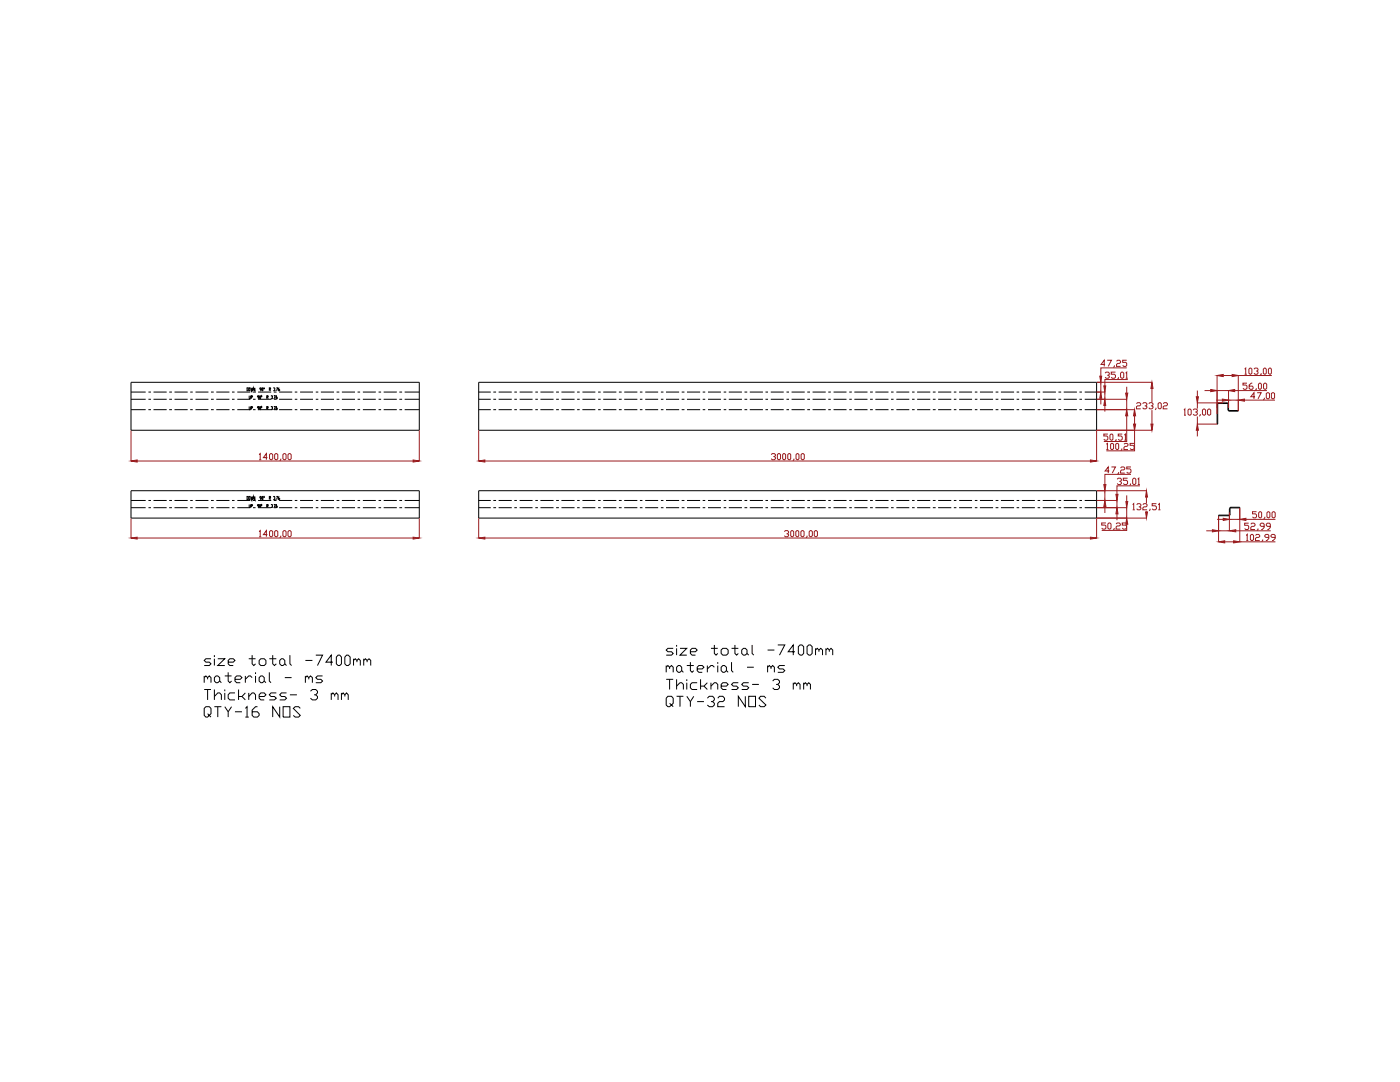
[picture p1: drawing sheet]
<svg xmlns="http://www.w3.org/2000/svg" width="279mm" height="216mm" viewBox="0 0 279 216" stroke-linecap="round" stroke-linejoin="round" font-family="sans-serif">
<!-- layer: 0 -->
<g fill="none" stroke="#000" stroke-width=".2">
<path d="M26.1 79.7h3M26.1 78.2h3M26.1 76.3h57.6v9.6h-57.6zM29.6 79.7h.5M29.6 78.2h.5M30.6 79.7h2.7M30.6 78.2h2.7M33.8 79.7h.5M33.8 78.2h.5M34.8 79.7h2.7M34.8 78.2h2.7M38 79.7h.5"/>
<path d="M38 78.2h.5M39 79.7h2.6M39 78.2h2.6M42.1 79.7h.6M42.1 78.2h.6M43.2 79.7h2.6M43.2 78.2h2.6M46.3 79.7h.5M46.3 78.2h.5M47.4 79.7h2.5M47.4 78.2h2.5M49.2 77.4l.3 .1v.4l-.3 .1"/>
<path d="M49.3 77.4v.6M49.6 77.4h.3v.6h-.3zM49.7 79l.1 .6 .2-.1v-.5M50.1 77.4l.1 .6 .1-.3v.3l.2-.6M50.2 79.2h.2l-.1-.2h-.1v.6M50.5 79.7h.5M50.5 78.2h.5M50.9 77.4v.6l-.3-.6v.6M51.5 79.7h2.6M51.5 78.2h2.6M51.7 79.2h-.3l.1-.2 .2 .1v.3l-.2 .2M51.9 79l.1 .1-.1 .5-.1-.1z"/>
<path d="M52.1 77.7h-.2l-.1-.2h.3v.3l-.2 .2M52.2 79v.2zM52.3 77.5h.2l-.1 .5-.1-.1zM52.6 77.5h.2l-.1 .1zM53.2 79.2h.3v-.2h-.3v.6M53.3 79.2l.2 .4M53.7 77.7h.3v-.3h-.3v.6M53.8 77.7l.2 .3M54.1 79.1l.2-.1 .1 .2h-.2M54.3 79.2v.4l-.2-.1M54.5 79.5v.1M54.6 77.5h.2l-.1 .2"/>
<path d="M54.6 79h.3l-.2 .6M54.6 79.7h.6M54.6 78.2h.6M54.8 77.7v.2h-.2M55 77.9v.1M55.1 77.4h.3l-.2 .6M55.3 79l-.2 .2v.3l.2 .1 .1-.2-.3-.2M55.7 79.7h2.6M55.7 78.2h2.6M55.7 77.4l-.2 .2v.3l.2 .1v-.3h-.2M58.8 79.7h.5M58.8 78.2h.5"/>
<path d="M59.9 79.7h2.6M59.9 78.2h2.6M63 79.7h.5M63 78.2h.5M64 79.7h2.7M64 78.2h2.7M67.2 79.7h.5M67.2 78.2h.5M68.2 79.7h2.7M68.2 78.2h2.7M71.4 79.7h.5M71.4 78.2h.5"/>
<path d="M72.4 79.7h2.6M72.4 78.2h2.6M75.6 79.7h.5M75.6 78.2h.5M76.6 79.7h2.6M76.6 78.2h2.6M79.7 79.7h.5M79.7 78.2h.5M80.8 79.7h2.9M80.8 78.2h2.9M95.5 79.7h2.4M95.5 78.2h2.4"/>
<path d="M95.5 76.3h123.3v9.6h-123.3zM98.5 79.7h.5M98.5 78.2h.5M99.5 79.7h2.6M99.5 78.2h2.6M102.6 79.7h.6M102.6 78.2h.6M103.7 79.7h2.6M103.7 78.2h2.6M106.8 79.7h.5M106.8 78.2h.5M107.9 79.7h2.6"/>
<path d="M107.9 78.2h2.6M111 79.7h.5M111 78.2h.5M112 79.7h2.7M112 78.2h2.7M115.2 79.7h.5M115.2 78.2h.5M116.2 79.7h2.6M116.2 78.2h2.6M119.4 79.7h.5M119.4 78.2h.5M120.4 79.7h2.6"/>
<path d="M120.4 78.2h2.6M123.5 79.7h.6M123.5 78.2h.6M124.6 79.7h2.6M124.6 78.2h2.6M127.7 79.7h.5M127.7 78.2h.5M128.8 79.7h2.5M128.8 78.2h2.5M131.9 79.7h.5M131.9 78.2h.5M132.9 79.7h2.6"/>
<path d="M132.9 78.2h2.6M136 79.7h.6M136 78.2h.6M137.1 79.7h2.6M137.1 78.2h2.6M140.2 79.7h.5M140.2 78.2h.5M141.3 79.7h2.6M141.3 78.2h2.6M144.4 79.7h.5M144.4 78.2h.5M145.4 79.7h2.7"/>
<path d="M145.4 78.2h2.7M148.6 79.7h.5M148.6 78.2h.5M149.6 79.7h2.7M149.6 78.2h2.7M152.8 79.7h.5M152.8 78.2h.5M153.8 79.7h2.6M153.8 78.2h2.6M157 79.7h.5M157 78.2h.5M158 79.7h2.6"/>
<path d="M158 78.2h2.6M161.1 79.7h.6M161.1 78.2h.6M162.2 79.7h2.6M162.2 78.2h2.6M165.3 79.7h.5M165.3 78.2h.5M166.4 79.7h2.5M166.4 78.2h2.5M169.5 79.7h.5M169.5 78.2h.5M170.5 79.7h2.6"/>
<path d="M170.5 78.2h2.6M173.6 79.7h.6M173.6 78.2h.6M174.7 79.7h2.6M174.7 78.2h2.6M177.8 79.7h.5M177.8 78.2h.5M178.9 79.7h2.6M178.9 78.2h2.6M182 79.7h.5M182 78.2h.5M183 79.7h2.7"/>
<path d="M183 78.2h2.7M186.2 79.7h.5M186.2 78.2h.5M187.2 79.7h2.7M187.2 78.2h2.7M190.4 79.7h.5M190.4 78.2h.5M191.4 79.7h2.6M191.4 78.2h2.6M194.5 79.7h.6M194.5 78.2h.6M195.6 79.7h2.6"/>
<path d="M195.6 78.2h2.6M198.7 79.7h.5M198.7 78.2h.5M199.8 79.7h2.6M199.8 78.2h2.6M202.9 79.7h.5M202.9 78.2h.5M203.9 79.7h2.6M203.9 78.2h2.6M207.1 79.7h.5M207.1 78.2h.5M208.1 79.7h2.6"/>
<path d="M208.1 78.2h2.6M211.2 79.7h.6M211.2 78.2h.6M212.3 79.7h2.6M212.3 78.2h2.6M215.4 79.7h.5M215.4 78.2h.5M216.5 79.7h2.3M216.5 78.2h2.3M26.1 81.7h3M26.1 99.9h3M26.1 97.9h57.6v5.5h-57.6z"/>
<path d="M29.6 81.7h.5M29.6 99.9h.5M30.6 81.7h2.7M30.6 99.9h2.7M33.8 81.7h.5M33.8 99.9h.5M34.8 81.7h2.7M34.8 99.9h2.7M38 81.7h.5M38 99.9h.5M39 81.7h2.6M39 99.9h2.6"/>
<path d="M42.1 81.7h.6M42.1 99.9h.6M43.2 81.7h2.6M43.2 99.9h2.6M46.3 81.7h.5M46.3 99.9h.5M47.4 81.7h2.5M47.4 99.9h2.5M49.2 99.1l.3 .1v.4l-.3 .1M49.3 99.1v.6M49.6 99.1h.3v.6h-.3zM49.7 81.1l.1 .6h.1l.1-.6"/>
<path d="M50.1 99.1l.1 .6 .1-.3v.3l.2-.6M50.2 81.4l.2-.1-.1-.2h-.1v.6M50.5 81.7h.5M50.5 99.9h.5M50.9 99.1v.6l-.3-.6v.6M51.5 81.7h2.6M51.5 99.9h2.6M51.7 81.4l-.3-.1 .1-.2 .2 .1v.3l-.2 .2M51.9 81.1l.1 .1-.1 .5-.1-.1zM52.1 99.4l-.3-.1 .1-.2 .2 .1v.3l-.2 .2M52.2 81.1v.2zM52.4 99.1l.1 .1-.1 .5-.1-.1z"/>
<path d="M52.7 99.1v.2zM53.2 81.4l.3-.1v-.2h-.3v.6M53.3 81.4l.2 .3M53.7 99.4h.3v-.3h-.3v.6M53.8 99.4l.2 .3M54.1 81.2l.2-.1 .1 .2-.2 .1M54.3 81.4v.3l-.2-.1M54.5 81.6v.1M54.6 99.2l.2-.1v.2l-.1 .1M54.6 81.1h.3l-.2 .6M54.6 81.7h.6M54.6 99.9h.6"/>
<path d="M54.8 99.4v.2h-.2M55 99.6v.1M55.1 99.1h.3l-.2 .6M55.3 81.1l-.2 .2v.3l.2 .1 .1-.2-.3-.1M55.7 81.7h2.6M55.7 99.9h2.6M55.7 99.1l-.2 .2v.3l.2 .1 .1-.2-.3-.1M58.8 81.7h.5M58.8 99.9h.5M59.9 81.7h2.6M59.9 99.9h2.6M63 81.7h.5"/>
<path d="M63 99.9h.5M64 81.7h2.7M64 99.9h2.7M67.2 81.7h.5M67.2 99.9h.5M68.2 81.7h2.7M68.2 99.9h2.7M71.4 81.7h.5M71.4 99.9h.5M72.4 81.7h2.6M72.4 99.9h2.6M75.6 81.7h.5"/>
<path d="M75.6 99.9h.5M76.6 81.7h2.6M76.6 99.9h2.6M79.7 81.7h.5M79.7 99.9h.5M80.8 81.7h2.9M80.8 99.9h2.9M95.5 81.7h2.4M95.5 97.9h123.3v5.5h-123.3zM95.5 99.9h2.4M98.5 81.7h.5M98.5 99.9h.5"/>
<path d="M99.5 81.7h2.6M99.5 99.9h2.6M102.6 81.7h.6M102.6 99.9h.6M103.7 81.7h2.6M103.7 99.9h2.6M106.8 81.7h.5M106.8 99.9h.5M107.9 81.7h2.6M107.9 99.9h2.6M111 81.7h.5M111 99.9h.5"/>
<path d="M112 81.7h2.7M112 99.9h2.7M115.2 81.7h.5M115.2 99.9h.5M116.2 81.7h2.6M116.2 99.9h2.6M119.4 81.7h.5M119.4 99.9h.5M120.4 81.7h2.6M120.4 99.9h2.6M123.5 81.7h.6M123.5 99.9h.6"/>
<path d="M124.6 81.7h2.6M124.6 99.9h2.6M127.7 81.7h.5M127.7 99.9h.5M128.8 81.7h2.5M128.8 99.9h2.5M131.9 81.7h.5M131.9 99.9h.5M132.9 81.7h2.6M132.9 99.9h2.6M136 81.7h.6M136 99.9h.6"/>
<path d="M137.1 81.7h2.6M137.1 99.9h2.6M140.2 81.7h.5M140.2 99.9h.5M141.3 81.7h2.6M141.3 99.9h2.6M144.4 81.7h.5M144.4 99.9h.5M145.4 81.7h2.7M145.4 99.9h2.7M148.6 81.7h.5M148.6 99.9h.5"/>
<path d="M149.6 81.7h2.7M149.6 99.9h2.7M152.8 81.7h.5M152.8 99.9h.5M153.8 81.7h2.6M153.8 99.9h2.6M157 81.7h.5M157 99.9h.5M158 81.7h2.6M158 99.9h2.6M161.1 81.7h.6M161.1 99.9h.6"/>
<path d="M162.2 81.7h2.6M162.2 99.9h2.6M165.3 81.7h.5M165.3 99.9h.5M166.4 81.7h2.5M166.4 99.9h2.5M169.5 81.7h.5M169.5 99.9h.5M170.5 81.7h2.6M170.5 99.9h2.6M173.6 81.7h.6M173.6 99.9h.6"/>
<path d="M174.7 81.7h2.6M174.7 99.9h2.6M177.8 81.7h.5M177.8 99.9h.5M178.9 81.7h2.6M178.9 99.9h2.6M182 81.7h.5M182 99.9h.5M183 81.7h2.7M183 99.9h2.7M186.2 81.7h.5M186.2 99.9h.5"/>
<path d="M187.2 81.7h2.7M187.2 99.9h2.7M190.4 81.7h.5M190.4 99.9h.5M191.4 81.7h2.6M191.4 99.9h2.6M194.5 81.7h.6M194.5 99.9h.6M195.6 81.7h2.6M195.6 99.9h2.6M198.7 81.7h.5M198.7 99.9h.5"/>
<path d="M199.8 81.7h2.6M199.8 99.9h2.6M202.9 81.7h.5M202.9 99.9h.5M203.9 81.7h2.6M203.9 99.9h2.6M207.1 81.7h.5M207.1 99.9h.5M208.1 81.7h2.6M208.1 99.9h2.6M211.2 81.7h.6M211.2 99.9h.6"/>
<path d="M212.3 81.7h2.6M212.3 99.9h2.6M215.4 81.7h.5M215.4 99.9h.5M216.5 81.7h2.3M216.5 99.9h2.3M242.9 80.7h.1M242.9 80.7v3.9h.1v-3.9M243.1 80.4h1.8v.1h-1.8zM243.2 80.4l-.3 .3M243.2 80.5l-.2 .2M244.9 80.5l.2 .2"/>
<path d="M244.9 80.4l.3 .3M245.1 80.7h.1M245.1 80.7v1.1M245.1 81.8l.3 .2M245.2 80.7v1.1h-.1M245.2 81.8l.2 .1M245.3 81.9v.1M245.3 81.9h1.8v.1h-1.8M26.1 101.3h3M29.6 101.3h.5M30.6 101.3h2.7M33.8 101.3h.5"/>
<path d="M34.8 101.3h2.7M38 101.3h.5M39 101.3h2.6M42.1 101.3h.6M43.2 101.3h2.6M46.3 101.3h.5M47.4 101.3h2.5M49.7 100.7l.1 .6 .2-.1v-.5M50.1 101l.3-.1-.1-.2h-.2v.6M50.5 101.3h.5M51.5 101.3h2.6M51.7 101l-.3-.1 .1-.2 .2 .1v.3l-.2 .2"/>
<path d="M51.8 100.7l.2 .1-.1 .5-.1-.1zM52.1 100.8l.1-.1v.2zM53.2 101l.3-.1v-.2h-.3v.6M53.3 101l.2 .3M54.1 100.8h.3l-.2 .2M54.3 101l.1 .2h-.3M54.5 101.2v.1M54.6 100.7h.3l-.2 .6M54.6 101.3h.6M55.3 100.7l-.2 .2v.3h.3l-.1-.2h-.2M55.7 101.3h2.6M58.8 101.3h.5"/>
<path d="M59.9 101.3h2.6M63 101.3h.5M64 101.3h2.7M67.2 101.3h.5M68.2 101.3h2.7M71.4 101.3h.5M72.4 101.3h2.6M75.6 101.3h.5M76.6 101.3h2.6M79.7 101.3h.5M80.8 101.3h2.9M95.5 101.3h2.4"/>
<path d="M98.5 101.3h.5M99.5 101.3h2.6M102.6 101.3h.6M103.7 101.3h2.6M106.8 101.3h.5M107.9 101.3h2.6M111 101.3h.5M112 101.3h2.7M115.2 101.3h.5M116.2 101.3h2.6M119.4 101.3h.5M120.4 101.3h2.6"/>
<path d="M123.5 101.3h.6M124.6 101.3h2.6M127.7 101.3h.5M128.8 101.3h2.5M131.9 101.3h.5M132.9 101.3h2.6M136 101.3h.6M137.1 101.3h2.6M140.2 101.3h.5M141.3 101.3h2.6M144.4 101.3h.5M145.4 101.3h2.7"/>
<path d="M148.6 101.3h.5M149.6 101.3h2.7M152.8 101.3h.5M153.8 101.3h2.6M157 101.3h.5M158 101.3h2.6M161.1 101.3h.6M162.2 101.3h2.6M165.3 101.3h.5M166.4 101.3h2.5M169.5 101.3h.5M170.5 101.3h2.6"/>
<path d="M173.6 101.3h.6M174.7 101.3h2.6M177.8 101.3h.5M178.9 101.3h2.6M182 101.3h.5M183 101.3h2.7M186.2 101.3h.5M187.2 101.3h2.7M190.4 101.3h.5M191.4 101.3h2.6M194.5 101.3h.6M195.6 101.3h2.6"/>
<path d="M198.7 101.3h.5M199.8 101.3h2.6M202.9 101.3h.5M203.9 101.3h2.6M207.1 101.3h.5M208.1 101.3h2.6M211.2 101.3h.6M212.3 101.3h2.6M215.4 101.3h.5M216.5 101.3h2.3M243.2 102.8h2v.1h-2zM245.3 101.5h.2v1.1h-.2z"/>
<path d="M245.4 102.6l-.2 .1M245.5 102.6l-.3 .3M245.6 101.2h1.8v.1h-1.8zM245.7 101.3l-.2 .2M245.7 101.2l-.3 .3M40.8 135.2l.3-.3 .3 .3v.4M40.8 134.9v1.3M40.8 137.6h1.3M41.4 135.2l.4-.3 .3 .3v1M41.4 137.6v2.1M42.1 131.4h-1l-.3 .4 .3 .3h.7l.3 .4-.3 .3h-1M42.8 135.2l.3-.3h.4l.3 .3v.7l-.3 .3h-.4l-.3-.3z"/>
<path d="M42.8 139l.7-.7h.3l.4 .3v1.1M42.8 130.7v.4M42.8 131.4v1.4M42.8 137.6v2.1M43.5 131.4h1.4l-1.4 1.4h1.4M43.8 135.9l.4 .3M44.9 134.9h1.3M44.9 137.6v.3M44.9 138.3v1.4M45.5 132.1h1.1l.3-.3-.3-.4h-.7l-.4 .4v.7l.4 .3h.7M45.5 134.2v1.7l.4 .3 .3-.3M46.9 135.6h1l.4-.4-.4-.3h-.7l-.3 .3v.7l.3 .3h.7"/>
<path d="M46.9 138.3h-1l-.4 .3v.7l.4 .4h1M47.6 137.6v2.1M48.3 139l.7 .7M49 138.3l-.7 .7h-.7M49 134.9v1.3M49.6 139l.7-.7h.4l.3 .3v1.1M49.6 131.4h1.4M49.6 138.3v1.4M50.3 130.7v1.8l.4 .3 .3-.3M50.3 135.2l-.3-.3h-.4l-.6 .7M51 134.2v.3M51 134.9v1.3"/>
<path d="M51.7 131.8l.4-.4h.6l.4 .4v.7l-.4 .3h-.6l-.4-.3zM51.7 135.2l.4-.3h.3l.3 .3v.7l-.3 .3h-.3l-.4-.3zM51.7 139h1l.4-.4-.4-.3h-.6l-.4 .3v.7l.4 .4h.6M52.7 135.9l.4 .3M53.7 134.2v1.7l.4 .3M53.7 131.4h1.4M54.4 130.7v1.8l.4 .3 .3-.3M55.1 138.3h-1l-.4 .3 .4 .4h.7l.3 .3-.3 .4h-1.1M55.8 131.8l.4-.4h.3l.3 .4v.7l-.3 .3h-.3l-.4-.3zM56.8 132.5l.4 .3M56.8 135.2h1.4M57.2 138.3h-1l-.4 .3 .4 .4h.6l.4 .3-.4 .4h-1"/>
<path d="M57.9 130.7v1.8l.3 .3M57.9 138.6h1.4M60.9 135.2l.4-.3 .3 .3v.4M60.9 131.8h1.4M60.9 134.9v1.3M61.6 135.2l.4-.3 .3 .3v1M62 137.9l.3-.3h.7l.4 .3v.4l-.4 .3h-.3M63 130.7h1.4l-1 2.1M63 138.6l.4 .4v.3l-.4 .4h-.7l-.3-.4M64.4 134.9h-1l-.4 .3 .4 .4h.6l.4 .3-.4 .3h-1M66.1 138.6l.3-.3 .4 .3v.4M66.1 138.3v1.4"/>
<path d="M66.4 132.1h-1.3l1-1.4v2.1M66.8 138.6l.3-.3 .4 .3v1.1M67.5 130.7h.3l.3 .4v1.4l-.3 .3h-.3l-.4-.3v-1.4zM68.1 138.6l.4-.3 .3 .3v.4M68.1 138.3v1.4M68.8 138.6l.4-.3 .3 .3v1.1M69.2 130.7h.3l.4 .4v1.4l-.4 .3h-.3l-.4-.3v-1.4zM70.6 131.8l.3-.4 .3 .4v.3M70.6 131.4v1.4M71.2 131.8l.4-.4 .3 .4v1M72.6 131.8l.3-.4 .4 .4v.3M72.6 131.4v1.4"/>
<path d="M73.3 131.8l.3-.4 .4 .4v1M133 133.1l.3-.3 .3 .3v.4M133 132.8v1.4M133 135.6h1.4M133.6 133.1l.4-.3 .4 .3v1.1M133.6 135.6v2M134.4 129.4h-1.1l-.3 .3 .3 .3h.7l.4 .4-.4 .3h-1M135 133.1l.4-.3h.3l.3 .3v.7l-.3 .4h-.3l-.4-.4zM135 136.9l.7-.7h.3l.4 .4v1M135 128.7v.3M135 129.4v1.3M135 135.6v2"/>
<path d="M135 138.9h1.4M135.7 129.4h1.4l-1.4 1.3h1.4M135.7 138.9v2.1M136 133.8l.4 .4M137.1 138.9l.7 1.1v1M137.1 132.8h1.4M137.1 135.6v.3M137.1 136.2v1.4M137.8 130h1l.3-.3-.3-.3h-.7l-.3 .3v.7l.3 .3h.7M137.8 132.1v1.7l.3 .4 .4-.4M138.5 138.9l-.7 1.1M139.1 133.5h1.1l.3-.4-.3-.3h-.7l-.4 .3v.7l.4 .4h.7"/>
<path d="M139.1 136.2h-1l-.3 .4v.6l.3 .4h1M139.1 140h1.4M139.8 135.6v2M140.5 136.9l.7 .7M141.2 136.2l-.7 .7h-.7M141.2 139.3l.3-.4h.7l.4 .4v.4l-.4 .3h-.3M141.2 132.8v1.4M141.9 136.9l.7-.7h.3l.3 .4v1M141.9 129.4h1.3M141.9 136.2v1.4M142.2 140l.4 .3v.4l-.4 .3h-.7l-.3-.3M142.6 128.7v1.7l.3 .3 .3-.3"/>
<path d="M142.6 133.1l-.4-.3h-.3l-.7 .7M143.2 139.3l.4-.4h.7l.3 .4v.4l-.3 .3h-.7l-.4 .3v.7h1.4M143.2 132.1v.4M143.2 132.8v1.4M143.9 129.7l.4-.3h.7l.3 .3v.7l-.3 .3h-.7l-.4-.3zM143.9 133.1l.4-.3h.3l.4 .3v.7l-.4 .4h-.3l-.4-.4zM143.9 136.9h1.1l.3-.3-.3-.4h-.7l-.4 .4v.6l.4 .4h.7M145 133.8l.3 .4M146 132.1v1.7l.3 .4M146 129.4h1.3M146.7 128.7v1.7l.3 .3 .3-.3M147.3 136.2h-1l-.3 .4 .3 .3h.7l.3 .3-.3 .4h-1"/>
<path d="M148 129.7l.4-.3h.3l.4 .3v.7l-.4 .3h-.3l-.4-.3zM148.7 138.9v2.1l-1.4-2.1v2.1M149.1 130.4l.3 .3M149.1 133.1h1.3M149.4 136.2h-1l-.4 .4 .4 .3h.7l.3 .3-.3 .4h-1.1M149.4 138.9h1.4v2.1h-1.4zM150.1 128.7v1.7l.3 .3M150.1 136.6h1.4M152.9 139.3l-.4-.4h-.7l-.3 .4 1.4 1.4-.4 .3h-.7l-.3-.3M153.2 133.1l.3-.3 .4 .3v.4M153.2 129.7h1.3M153.2 132.8v1.4"/>
<path d="M153.9 133.1l.3-.3 .3 .3v1.1M154.2 135.9l.3-.3h.7l.4 .3v.3l-.4 .4h-.3M155.2 128.7h1.4l-1 2M155.2 136.6l.4 .3v.3l-.4 .4h-.7l-.3-.4M156.6 132.8h-1l-.4 .3 .4 .4h.7l.3 .3-.3 .4h-1.1M158.3 136.6l.4-.4 .3 .4v.3M158.3 136.2v1.4M158.7 130h-1.4l1-1.3v2M159 136.6l.3-.4 .4 .4v1M159.3 129l.4-.3h.3l.4 .3v1.4l-.4 .3h-.3l-.4-.3zM160.4 136.6l.3-.4 .4 .4v.3M160.4 136.2v1.4"/>
<path d="M161.1 129l.3-.3h.3l.4 .3v1.4l-.4 .3h-.3l-.3-.3zM161.1 136.6l.3-.4 .3 .4v1M162.8 129.7l.3-.3 .3 .3v.3M162.8 129.4v1.3M163.4 129.7l.4-.3 .4 .3v1M164.8 129.7l.4-.3 .3 .3v.3M164.8 129.4v1.3M165.5 129.7l.3-.3 .4 .3v1M41.4 142.4l.4 .3-.4 .4h-.3l-.3-.4v-1.3l.3-.4h.7l.3 .4v1l-.3 .3 .3 .4M42.8 141h1.4M43.5 141v2.1M44.9 141l.6 1v1.1"/>
<path d="M46.2 141l-.7 1M46.9 142h1.4M49 141.4l.3-.4v2.1M49 143.1h.6M51.4 141h-.4l-.7 .7v1l.4 .4h.7l.3-.4v-.3l-.3-.4h-1.1M55.8 141v2.1l-1.4-2.1v2.1M56.5 141h1.4v2.1h-1.4zM59.9 141.4l-.3-.4h-.7l-.4 .4 1.4 1.3-.3 .4h-.7l-.4-.4M133.6 140.3l.4 .4-.4 .3h-.3l-.3-.3v-1.4l.3-.4h.7l.4 .4v1l-.4 .4 .4 .3"/>
</g>
<g fill="none" stroke="#991b1e" stroke-width=".2">
<path d="M218.9 76.3h11M218.9 78.2h1.6M218.9 79.7h6M219.7 76.3v1.9M219.7 79.5v1.2M220.5 78.2v1.5M220.5 72.7h-.8l.7-.8v1.2M220.5 74.5l.3-.2h.4l.2 .4-.4 .2M221 71.9h.8l-.6 1.2M221.2 74.9l.2 .2-.2 .4h-.4l-.3-.2M222.4 72.9l-.2 .4M222.6 74.3h-.8v.4h.6l.2 .2v.4l-.2 .2h-.4l-.2-.2"/>
<path d="M222.8 72.1l.2-.2h.4l.2 .2-.2 .4h-.4l-.2 .2v.4h.8M223.2 75.3l-.2 .4M223.6 74.5l.2-.2 .5 .2v.8l-.2 .2-.5-.2zM224.6 74.5l.3-.2v1.2M224.6 75.5h.5M224.9 73.4h-5.2v1.7M224.9 71.9h-.8v.4h.6l.2 .2v.4l-.2 .2h-.4l-.2-.2M224.9 77.2v1.2M224.9 79.7v2M225.1 75.7h-4.6v1.3M229.9 77.5v2.8M239 77.9v1.3"/>
<path d="M240.4 77.9h1.2M242.7 79.8h1.3M242.9 74.9v7.7M242.9 77.9h2.3M244.1 74.9h1.8M245.2 77.9v3.5M245.2 79.8h1.9M246.4 77.9h6.4M247.1 74.9v7.1M247.1 74.9h6.7M248.4 79.8h6.1M248.4 73.7l.2-.3v1.3"/>
<path d="M248.4 74.7h.4M248.9 76.5h-.8v.3h.6l.2 .2v.5l-.2 .2h-.4l-.2-.2M249.2 73.7l.3-.3 .3 .3v.8l-.2 .2-.4-.2zM249.9 76.5h-.2l-.4 .3v.7l.2 .2h.4l.2-.2-.2-.5h-.6M250.3 73.7l.2-.3h.4l.2 .4-.2 .2h-.2M250.5 79.2h-.9l.7-.8v1.2M250.7 77.5l-.2 .4M250.9 74l.2 .3-.2 .4h-.4l-.2-.2M250.9 78.4h.8l-.6 1.2M251.1 76.7l.3-.2 .3 .2v.8l-.2 .2-.4-.2zM251.7 74.5l-.2 .4M252.2 76.7l.2-.2 .4 .2v.8l-.2 .2-.4-.2z"/>
<path d="M252.3 73.4l.4 .3v.8l-.2 .2-.4-.2v-.8zM252.3 79.4l-.2 .4M252.7 78.5l.2-.1 .5 .1v.9l-.3 .2-.4-.2zM253.1 73.7l.3-.3h.2l.1 .3v.8l-.1 .2-.5-.2zM253.7 78.5l.2-.1 .5 .1v.9l-.2 .2-.5-.2zM26.1 85.9v6.1M27.4 92h55.1M51.7 90.7l.2-.2v1.2M51.7 91.7h.4M53.4 91.3h-.8l.6-.8v1.2M53.8 90.7l.2-.2 .4 .2v.8l-.2 .2-.4-.2zM54.8 90.7l.2-.2 .4 .2v.8l-.2 .2-.4-.2z"/>
<path d="M56 91.5l-.2 .4M56.5 90.7l.2-.2 .4 .2v.8l-.2 .2-.4-.2zM57.5 90.7l.2-.2 .4 .2v.8l-.2 .2-.4-.2zM83.7 85.9v6.1M95.5 85.9v6.1M96.8 92h120.8M153.9 90.7l.2-.2h.4l.3 .4-.5 .2M154.5 91.1l.3 .2-.3 .4h-.4l-.2-.2M155.3 90.5l.5 .2v.8l-.2 .2-.5-.2v-.8zM156.4 90.5l.4 .2v.8l-.2 .2h-.2l-.2-.2v-.8zM157.2 90.7l.2-.2h.2l.2 .2v.8l-.2 .2-.4-.2zM158.4 91.5l-.2 .4"/>
<path d="M158.9 90.7l.2-.2 .4 .2v.8l-.3 .2-.3-.2zM160.1 90.5l.4 .2v.8l-.2 .2-.4-.2v-.8zM218.8 85.9v6.1M218.9 97.9h9.9M218.9 99.9h4.1M218.9 85.9h11M218.9 81.7h7.6M220.5 80.9v1.2M220.5 97.9v2M220.8 88.6l.2-.1v1.2M220.8 89.7h.4M221.1 86.6h-.8v.4h.6l.2 .2v.4l-.2 .2h-.4l-.2-.2"/>
<path d="M221.4 94h-.9l.7-.8v1.2M221.5 86.8l.2-.2h.2l.2 .2v.8l-.2 .2-.4-.2zM221.6 88.6l.2-.1 .4 .1v.9l-.2 .2h-.2l-.2-.2zM221.8 93.2h.8l-.6 1.2M222.7 88.6l.2-.1 .4 .1v.9l-.2 .2-.4-.2zM222.7 87.6l-.2 .5M222.9 99.9v1.4M223 95.6l.2-.2h.4l.2 .4-.4 .3M223.3 94.2l-.3 .4M223.6 96.1l.2 .2-.2 .4h-.4l-.2-.2M223.6 93.4l.2-.2h.5l.2 .2-.2 .4h-.5l-.2 .2v.4h.9M223.9 89.5l-.2 .4"/>
<path d="M224 86.6h-.8v.4h.6l.2 .2v.4l-.2 .2h-.4l-.2-.2M224.3 88.6l.2-.1h.4l.2 .1-.2 .5h-.4l-.2 .2v.4h.8M224.4 86.8l.2-.2v1.2M224.4 87.8h.4M224.9 83v5.1h-4.6M224.9 98.8v1.3M225 95.4h-.8v.4h.6l.2 .3v.4l-.2 .2h-.4l-.2-.2M225.6 96.5l-.1 .4M225.7 94.7h-5.2v2M225.7 93.2h-.8v.4h.6l.2 .2v.4l-.2 .2h-.4l-.2-.2M226 95.6l.3-.2 .4 .2v.9l-.2 .2-.5-.2zM226.3 88.5h-.8v.4h.6l.2 .2v.4l-.2 .2h-.4l-.2-.2"/>
<path d="M226.4 85.9v4.1h-5.6M226.4 83v1.6M226.8 80.6l.2-.3h.4l.3 .3-.3 .4h-.4l-.2 .2v.4h.9M227.1 95.6l.2-.2v1.3M227.1 96.7h.4M227.5 96.9h-4.6v1.7M228 80.6l.2-.3h.5l.2 .5-.4 .2M228.7 81l.2 .2-.2 .4h-.5l-.2-.2M228.8 99.2v1.3M229.3 80.6l.2-.3h.4l.2 .5-.4 .2M229.9 81l.2 .2-.2 .4h-.4l-.2-.2M229.9 81.8v2.8"/>
<path d="M230.7 81.4l-.2 .4M231.1 80.6l.2-.3 .5 .3v.8l-.3 .2-.4-.2zM232.1 80.6l.3-.3h.4l.2 .3-.2 .4h-.4l-.3 .2v.4h.9M236.3 81.8l.2-.2v1.2M236.3 82.8h.4M237.1 81.8l.2-.2 .4 .2v.8l-.2 .2-.4-.2zM238.1 81.8l.2-.2h.4l.3 .4-.5 .2M238.7 82.2l.3 .2-.3 .4h-.4l-.2-.2M239 83.1l-.1 1.5h4M239 85.9v1.2M239.6 82.6l-.3 .5M240 81.8l.2-.2 .4 .2v.8l-.2 .2-.4-.2z"/>
<path d="M241 81.8l.2-.2 .4 .2v.8l-.2 .2-.4-.2zM244 80.4h-5.1l.1 1.1M26.1 103.4v4M27.4 107.4h55.1M51.7 106.1l.2-.2v1.2M51.7 107.1h.4M53.4 106.7h-.8l.6-.8v1.2M54 105.9l.4 .2v.8l-.2 .2-.4-.2v-.8zM54.8 106.1l.2-.2 .4 .2v.8l-.2 .2-.4-.2zM56 106.9l-.2 .4M56.5 106.1l.2-.2 .4 .2v.8l-.2 .2-.4-.2zM57.5 106.1l.2-.2 .4 .2v.8l-.2 .2-.4-.2z"/>
<path d="M83.7 103.4v4M95.5 103.4v4M96.8 107.4h120.8M156.5 106.1l.2-.2h.5l.2 .4-.4 .2M157.2 106.5l.2 .2-.2 .4h-.5l-.2-.2M158 105.9l.4 .2v.8l-.2 .2h-.2l-.2-.2v-.8zM159 105.9h.2l.2 .2v.8l-.2 .2-.4-.2v-.8zM159.8 106.1l.2-.2 .5 .2v.8l-.2 .2-.5-.2zM161.1 106.9l-.2 .4M161.5 106.1l.2-.2 .4 .2v.8l-.2 .2-.4-.2zM162.5 106.1l.2-.2 .4 .2v.8l-.2 .2-.4-.2zM218.8 103.4v4"/>
<path d="M218.9 103.4h9.9M218.9 101.3h6M220.5 101.1v1.3M220.7 104.4h-.8v.4h.6l.2 .1v.5l-.2 .2h-.4l-.2-.2M221.1 104.6l.2-.2 .4 .2v.8l-.2 .2-.4-.2zM222.4 105.4l-.2 .4M222.7 104.6l.3-.2h.4l.2 .2v.2l-.2 .1h-.4l-.3 .3v.4h.9M222.9 102.5v1.3M224.8 104.4h-.8v.4h.6l.2 .1v.5l-.2 .2h-.4l-.2-.2M224.9 104.6v1.2h-5M224.9 101.3v2.1M226 100.7l.3-.2v1.2"/>
<path d="M226 101.7h.5M226.9 100.7l.2-.2h.4l.2 .2-.2 .4h-.2M227.5 101.1l.2 .2-.2 .4h-.4l-.2-.2M228.1 100.7l.2-.2h.4l.2 .2-.2 .4h-.4l-.2 .2v.4h.8M228.8 102v.2M229.5 101.5l-.2 .4M230.8 100.5h-.9v.4h.7l.2 .2v.4l-.2 .2h-.4l-.3-.2M231.2 100.7l.2-.2v1.2M231.2 101.7h.4M240.7 105.9h1.3M242.9 103.6h1.2M243.2 103v5.2"/>
<path d="M243.2 105.9h2.1M244.4 108.1h1.8M245.3 102.2v3.8M245.3 103.6h2.1M246.6 105.9h7M247.4 101.3v6.9M247.4 108.1h7.1M248.7 103.6h5.8M248.7 106.8l.2-.2v1.3M248.7 107.9h.4M249.2 104.4h-.8v.4h.6l.2 .2v.5l-.2 .2h-.4l-.2-.2M249.5 106.8l.3-.2 .4 .2v.9l-.2 .2-.5-.2z"/>
<path d="M249.6 104.6l.2-.2h.5l.2 .2-.2 .4h-.5l-.2 .2v.5h.9M250.6 106.8l.2-.2h.4l.2 .2v.3l-.2 .1h-.4l-.2 .2v.5h.8M250.8 102.1h-.8v.4h.6l.2 .2v.4l-.2 .2h-.4l-.2-.2M251.1 105.5v.2l-.2 .1M251.4 102.1h.2l.2 .2v.8l-.2 .2-.4-.2v-.8zM252 107.7l-.2 .4M252.3 105h-.6l-.2-.4 .2-.2h.4l.2 .2v.6l-.4 .5h-.2M252.4 103.1l-.2 .4M252.8 102.3l.3-.2 .3 .2v.8l-.2 .2-.4-.2zM253.2 107.2h-.6l-.2-.1v-.3l.2-.2h.5l.1 .2v.6l-.4 .5h-.2M253.5 105h-.6l-.2-.4 .2-.2h.5l.1 .2v.6l-.4 .5h-.2M253.9 102.3l.2-.2 .4 .2v.8l-.2 .2-.4-.2z"/>
<path d="M254.5 107.2h-.6l-.3-.1v-.3l.3-.2h.4l.2 .2v.6l-.4 .5h-.2"/>
</g>
<g fill="#991b1e" stroke="#991b1e" stroke-width=".2">
<path d="M242.9 74.9l1.2-.2v.4z"/>
<path d="M245.9 74.7l1.2 .2-1.2 .2z"/>
<path d="M243.2 108.1l1.2-.2v.4z"/>
<path d="M246.2 107.9l1.2 .2-1.2 .2z"/>
<path d="M244.1 103.4l1.2 .2-1.2 .2z"/>
<path d="M247.4 103.6l1.3-.2v.4z"/>
<path d="M242 105.7l1.2 .2-1.2 .2z"/>
<path d="M245.3 105.9l1.3-.2v.4z"/>
<path d="M228.8 97.9l.2 1.3h-.4z"/>
<path d="M228.6 102.2h.4l-.2 1.2z"/>
<path d="M220.5 99.9l.2 1.2h-.4z"/>
<path d="M220.3 96.7h.4l-.2 1.2z"/>
<path d="M224.7 100.1h.4l-.2 1.2z"/>
<path d="M224.9 103.4l.2 1.2h-.4z"/>
<path d="M222.9 101.3l.2 1.2h-.4z"/>
<path d="M222.7 98.6h.4l-.2 1.3z"/>
<path d="M229.9 76.3l.2 1.2h-.4z"/>
<path d="M229.7 84.6h.4l-.2 1.3z"/>
<path d="M219.7 78.2l.2 1.3h-.4z"/>
<path d="M219.5 75.1h.4l-.2 1.2z"/>
<path d="M220.5 79.7l.2 1.2h-.4z"/>
<path d="M220.3 77h.4l-.2 1.2z"/>
<path d="M224.6 78.4h.5l-.2 1.3z"/>
<path d="M224.9 81.7l.2 1.3h-.5z"/>
<path d="M226.4 81.7l.2 1.3h-.4z"/>
<path d="M226.2 84.6h.4l-.2 1.3z"/>
<path d="M95.5 92l1.3-.2v.4z"/>
<path d="M217.6 91.8l1.2 .2-1.2 .2z"/>
<path d="M95.5 107.4l1.3-.2v.4z"/>
<path d="M217.6 107.2l1.2 .2-1.2 .2z"/>
<path d="M238.7 79.2h.5l-.2 1.2z"/>
<path d="M239 84.6l.2 1.3h-.5z"/>
<path d="M241.6 77.7l1.3 .2-1.3 .2z"/>
<path d="M245.2 77.9l1.2-.2v.4z"/>
<path d="M244 79.6l1.2 .2-1.2 .3z"/>
<path d="M247.1 79.8l1.3-.2v.5z"/>
<path d="M26.1 92l1.3-.2v.4z"/>
<path d="M82.5 91.8l1.2 .2-1.2 .2z"/>
<path d="M26.1 107.4l1.3-.2v.4z"/>
<path d="M82.5 107.2l1.2 .2-1.2 .2z"/>
</g>
</svg>
